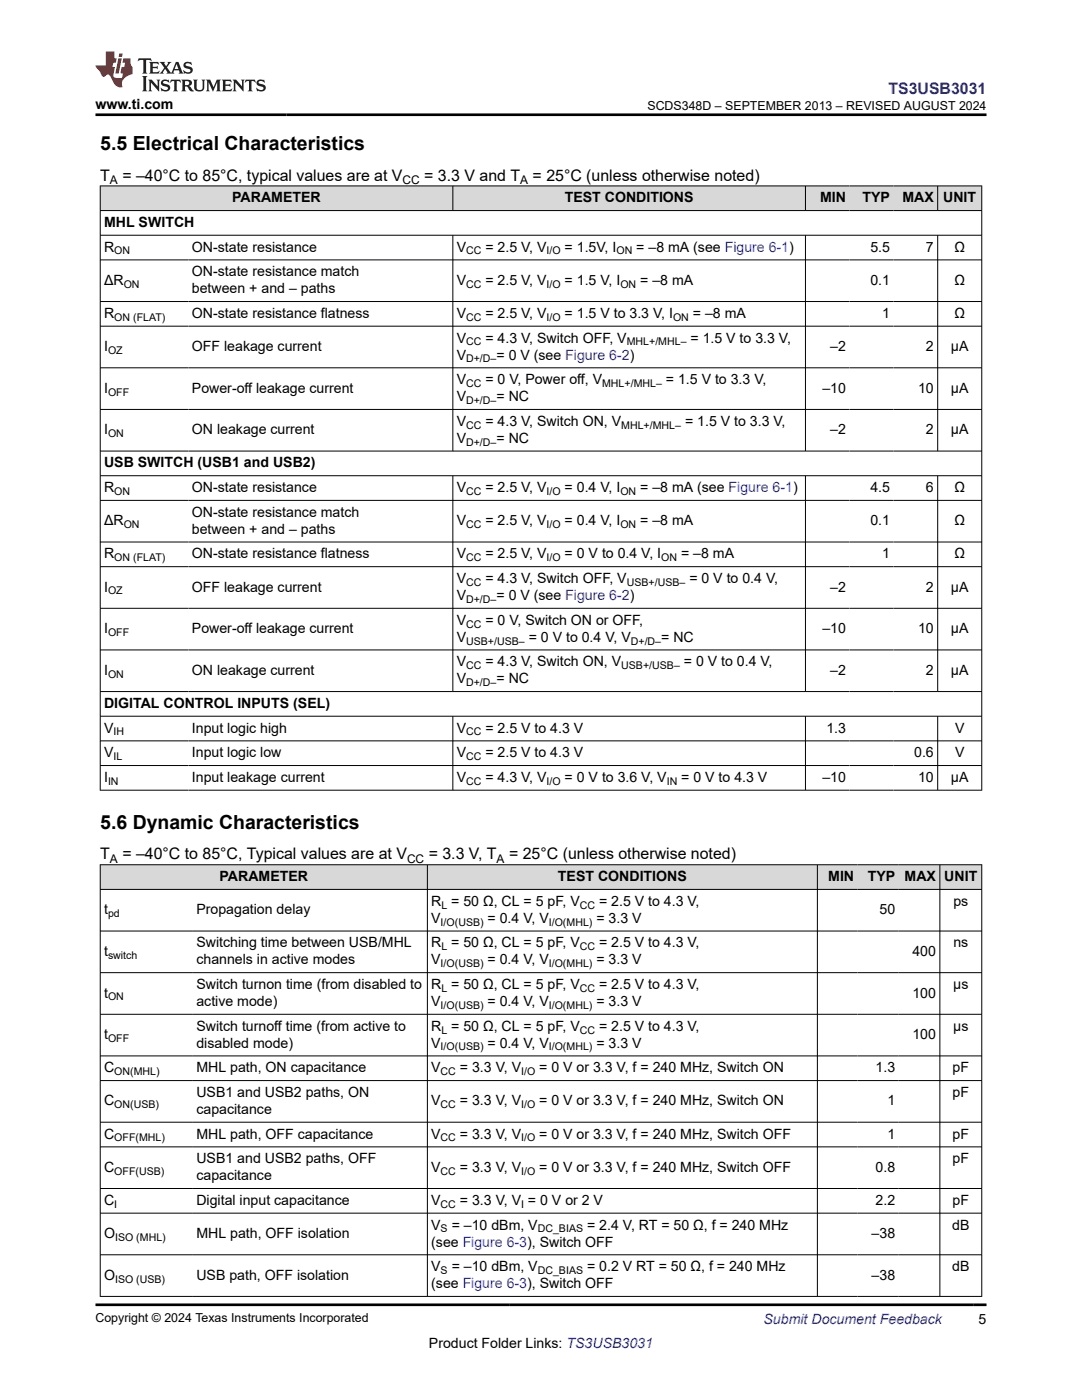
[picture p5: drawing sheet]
<svg xmlns="http://www.w3.org/2000/svg" width="216mm" height="279mm" viewBox="0 0 216 279" stroke-linecap="round" stroke-linejoin="round" font-family="sans-serif">
<defs><g id="words">
<g font-size="3.9">
<text x="20" y="29.9">5.5 Electrical Characteristics</text>
<text x="20" y="165.4">5.6 Dynamic Characteristics</text>
</g>
<text font-size="3.2" fill="#00f" x="177.3" y="18.7">TS3USB3031</text>
<g font-size="3.2">
<text x="20" y="36.1">T</text>
<text x="24.4" y="36.1">= –40°C to 85°C, typical values are at V</text>
<text x="84.7" y="36.1">= 3.3 V and T</text>
<text x="106.3" y="36.1">= 25°C (unless otherwise noted)</text>
<text x="20" y="171.5">T</text>
<text x="24.4" y="171.5">= –40°C to 85°C, Typical values are at V</text>
<text x="85.5" y="171.5">= 3.3 V, T</text>
<text x="101.6" y="171.5">= 25°C (unless otherwise noted)</text>
</g>
<g font-size="2.8">
<text x="19" y="21.8">www.ti.com</text>
<text x="46.3" y="40.4">PARAMETER</text>
<text x="112.7" y="40.4">TEST CONDITIONS</text>
<text x="163.6" y="40.4">MIN</text>
<text x="172.1" y="40.4">TYP</text>
<text x="180.1" y="40.4">MAX</text>
<text x="188.2" y="40.4">UNIT</text>
<text x="20.8" y="45.3">MHL SWITCH</text>
<text x="20.8" y="50.2">R</text>
<text x="38.3" y="50.2">ON-state resistance</text>
<text x="91.1" y="50.2">V</text>
<text x="96.9" y="50.2">= 2.5 V, V</text>
<text x="112.7" y="50.2">= 1.5V, I</text>
<text x="127" y="50.2">= –8 mA (see Figure 6-1)</text>
<text x="173.7" y="50.2">5.5</text>
<text x="184.8" y="50.2">7</text>
<text x="190.4" y="50.2">Ω</text>
<text x="20.8" y="56.8">ΔR</text>
<text x="38.3" y="55.1">ON-state resistance match</text>
<text x="38.3" y="58.5">between + and – paths</text>
<text x="91.1" y="56.8">V</text>
<text x="96.9" y="56.8">= 2.5 V, V</text>
<text x="112.7" y="56.8">= 1.5 V, I</text>
<text x="127.7" y="56.8">= –8 mA</text>
<text x="173.7" y="56.8">0.1</text>
<text x="190.4" y="56.8">Ω</text>
<text x="20.8" y="63.4">R</text>
<text x="38.3" y="63.4">ON-state resistance flatness</text>
<text x="91.1" y="63.4">V</text>
<text x="96.9" y="63.4">= 2.5 V, V</text>
<text x="112.7" y="63.4">= 1.5 V to 3.3 V, I</text>
<text x="138.3" y="63.4">= –8 mA</text>
<text x="176" y="63.4">1</text>
<text x="190.4" y="63.4">Ω</text>
<text x="20.8" y="70.1">I</text>
<text x="38.3" y="70.1">OFF leakage current</text>
<text x="91.1" y="68.4">V</text>
<text x="91.1" y="71.8">V</text>
<text x="96.9" y="68.4">= 4.3 V, Switch OFF, V</text>
<text x="99.1" y="71.8">= 0 V (see Figure 6-2)</text>
<text x="137.8" y="68.4">= 1.5 V to 3.3 V,</text>
<text x="165.7" y="70.1">–2</text>
<text x="184.8" y="70.1">2</text>
<text x="189.7" y="70.1">µA</text>
<text x="91.1" y="76.7">V</text>
<text x="96.9" y="76.7">= 0 V, Power off, V</text>
<text x="132.9" y="76.7">= 1.5 V to 3.3 V,</text>
<text x="20.8" y="78.4">I</text>
<text x="38.3" y="78.4">Power-off leakage current</text>
<text x="91.1" y="80.1">V</text>
<text x="99.1" y="80.1">= NC</text>
<text x="164.1" y="78.4">–10</text>
<text x="183.2" y="78.4">10</text>
<text x="189.7" y="78.4">µA</text>
<text x="20.8" y="86.7">I</text>
<text x="38.3" y="86.7">ON leakage current</text>
<text x="91.1" y="85">V</text>
<text x="91.1" y="88.4">V</text>
<text x="96.9" y="85">= 4.3 V, Switch ON, V</text>
<text x="99.1" y="88.4">= NC</text>
<text x="136.7" y="85">= 1.5 V to 3.3 V,</text>
<text x="165.7" y="86.7">–2</text>
<text x="184.8" y="86.7">2</text>
<text x="189.7" y="86.7">µA</text>
<text x="20.8" y="93.3">USB SWITCH (USB1 and USB2)</text>
<text x="20.8" y="98.2">R</text>
<text x="38.3" y="98.2">ON-state resistance</text>
<text x="91.1" y="98.2">V</text>
<text x="96.9" y="98.2">= 2.5 V, V</text>
<text x="112.7" y="98.2">= 0.4 V, I</text>
<text x="127.7" y="98.2">= –8 mA (see Figure 6-1)</text>
<text x="173.7" y="98.2">4.5</text>
<text x="184.8" y="98.2">6</text>
<text x="190.4" y="98.2">Ω</text>
<text x="20.8" y="104.8">ΔR</text>
<text x="38.3" y="103.1">ON-state resistance match</text>
<text x="38.3" y="106.5">between + and – paths</text>
<text x="91.1" y="104.8">V</text>
<text x="96.9" y="104.8">= 2.5 V, V</text>
<text x="112.7" y="104.8">= 0.4 V, I</text>
<text x="127.7" y="104.8">= –8 mA</text>
<text x="173.7" y="104.8">0.1</text>
<text x="190.4" y="104.8">Ω</text>
<text x="20.8" y="111.4">R</text>
<text x="38.3" y="111.4">ON-state resistance flatness</text>
<text x="91.1" y="111.4">V</text>
<text x="96.9" y="111.4">= 2.5 V, V</text>
<text x="112.7" y="111.4">= 0 V to 0.4 V, I</text>
<text x="135.9" y="111.4">= –8 mA</text>
<text x="176" y="111.4">1</text>
<text x="190.4" y="111.4">Ω</text>
<text x="20.8" y="118.1">I</text>
<text x="38.3" y="118.1">OFF leakage current</text>
<text x="91.1" y="119.8">V</text>
<text x="91.1" y="116.4">V</text>
<text x="96.9" y="116.4">= 4.3 V, Switch OFF, V</text>
<text x="99.1" y="119.8">= 0 V (see Figure 6-2)</text>
<text x="137.5" y="116.4">= 0 V to 0.4 V,</text>
<text x="165.7" y="118.1">–2</text>
<text x="184.8" y="118.1">2</text>
<text x="189.7" y="118.1">µA</text>
<text x="91.1" y="124.7">V</text>
<text x="96.9" y="124.7">= 0 V, Switch ON or OFF,</text>
<text x="20.8" y="126.4">I</text>
<text x="38.3" y="126.4">Power-off leakage current</text>
<text x="91.1" y="128.1">V</text>
<text x="105.5" y="128.1">= 0 V to 0.4 V, V</text>
<text x="131.9" y="128.1">= NC</text>
<text x="164.1" y="126.4">–10</text>
<text x="183.2" y="126.4">10</text>
<text x="189.7" y="126.4">µA</text>
<text x="20.8" y="134.7">I</text>
<text x="38.3" y="134.7">ON leakage current</text>
<text x="91.1" y="136.4">V</text>
<text x="91.1" y="133">V</text>
<text x="96.9" y="133">= 4.3 V, Switch ON, V</text>
<text x="99.1" y="136.4">= NC</text>
<text x="136.5" y="133">= 0 V to 0.4 V,</text>
<text x="165.7" y="134.7">–2</text>
<text x="184.8" y="134.7">2</text>
<text x="189.7" y="134.7">µA</text>
<text x="20.8" y="141.3">DIGITAL CONTROL INPUTS (SEL)</text>
<text x="20.8" y="146.2">V</text>
<text x="38.3" y="146.2">Input logic high</text>
<text x="91.1" y="146.2">V</text>
<text x="96.9" y="146.2">= 2.5 V to 4.3 V</text>
<text x="164.9" y="146.2">1.3</text>
<text x="190.6" y="146.2">V</text>
<text x="20.8" y="151.1">V</text>
<text x="38.3" y="151.1">Input logic low</text>
<text x="91.1" y="151.1">V</text>
<text x="96.9" y="151.1">= 2.5 V to 4.3 V</text>
<text x="182.4" y="151.1">0.6</text>
<text x="190.6" y="151.1">V</text>
<text x="20.8" y="156.1">I</text>
<text x="38.3" y="156.1">Input leakage current</text>
<text x="91.1" y="156.1">V</text>
<text x="96.9" y="156.1">= 4.3 V, V</text>
<text x="112.7" y="156.1">= 0 V to 3.6 V, V</text>
<text x="135.9" y="156.1">= 0 V to 4.3 V</text>
<text x="164.1" y="156.1">–10</text>
<text x="183.2" y="156.1">10</text>
<text x="189.7" y="156.1">µA</text>
<text x="43.8" y="175.9">PARAMETER</text>
<text x="111.3" y="175.9">TEST CONDITIONS</text>
<text x="165.3" y="175.9">MIN</text>
<text x="173.1" y="175.9">TYP</text>
<text x="180.5" y="175.9">MAX</text>
<text x="188.4" y="175.9">UNIT</text>
<text x="20.8" y="182.5">t</text>
<text x="39.2" y="182.5">Propagation delay</text>
<text x="86" y="180.8">R = 50 Ω, CL = 5 pF, V</text>
<text x="86" y="184.2">V</text>
<text x="97.3" y="184.2">= 0.4 V, V</text>
<text x="119" y="184.2">= 3.3 V</text>
<text x="119.5" y="180.8">= 2.5 V to 4.3 V,</text>
<text x="175.5" y="182.5">50</text>
<text x="190.2" y="180.8">ps</text>
<text x="20.8" y="190.8">t</text>
<text x="39.2" y="189.1">Switching time between USB/MHL</text>
<text x="86" y="189.1">R = 50 Ω, CL = 5 pF, V</text>
<text x="119.5" y="189.1">= 2.5 V to 4.3 V,</text>
<text x="182.1" y="190.8">400</text>
<text x="190.2" y="189.1">ns</text>
<text x="39.2" y="192.5">channels in active modes</text>
<text x="39.2" y="197.4">Switch turnon time (from disabled to</text>
<text x="86" y="197.4">R = 50 Ω, CL = 5 pF, V</text>
<text x="86" y="192.5">V</text>
<text x="97.3" y="192.5">= 0.4 V, V</text>
<text x="119" y="192.5">= 3.3 V</text>
<text x="119.5" y="197.4">= 2.5 V to 4.3 V,</text>
<text x="190.2" y="197.4">µs</text>
<text x="20.8" y="199.1">t</text>
<text x="39.2" y="200.8">active mode)</text>
<text x="86" y="200.8">V</text>
<text x="97.3" y="200.8">= 0.4 V, V</text>
<text x="119" y="200.8">= 3.3 V</text>
<text x="182.1" y="199.1">100</text>
<text x="20.8" y="207.4">t</text>
<text x="39.2" y="205.7">Switch turnoff time (from active to</text>
<text x="39.2" y="209.1">disabled mode)</text>
<text x="86" y="205.7">R = 50 Ω, CL = 5 pF, V</text>
<text x="86" y="209.1">V</text>
<text x="97.3" y="209.1">= 0.4 V, V</text>
<text x="119" y="209.1">= 3.3 V</text>
<text x="119.5" y="205.7">= 2.5 V to 4.3 V,</text>
<text x="182.1" y="207.4">100</text>
<text x="190.2" y="205.7">µs</text>
<text x="20.8" y="214">C</text>
<text x="39.2" y="214">MHL path, ON capacitance</text>
<text x="86" y="214">V</text>
<text x="91.8" y="214">= 3.3 V, V</text>
<text x="107.6" y="214">= 0 V or 3.3 V, f = 240 MHz, Switch ON</text>
<text x="174.7" y="214">1.3</text>
<text x="190.1" y="214">pF</text>
<text x="20.8" y="220.6">C</text>
<text x="39.2" y="218.9">USB1 and USB2 paths, ON</text>
<text x="86" y="220.6">V</text>
<text x="91.8" y="220.6">= 3.3 V, V</text>
<text x="107.6" y="220.6">= 0 V or 3.3 V, f = 240 MHz, Switch ON</text>
<text x="177.1" y="220.6">1</text>
<text x="190.1" y="218.9">pF</text>
<text x="20.8" y="227.2">C</text>
<text x="39.2" y="222.3">capacitance</text>
<text x="39.2" y="227.2">MHL path, OFF capacitance</text>
<text x="86" y="227.2">V</text>
<text x="91.8" y="227.2">= 3.3 V, V</text>
<text x="107.6" y="227.2">= 0 V or 3.3 V, f = 240 MHz, Switch OFF</text>
<text x="177.1" y="227.2">1</text>
<text x="190.1" y="227.2">pF</text>
<text x="20.8" y="233.8">C</text>
<text x="39.2" y="232.2">USB1 and USB2 paths, OFF</text>
<text x="86" y="233.8">V</text>
<text x="91.8" y="233.8">= 3.3 V, V</text>
<text x="107.6" y="233.8">= 0 V or 3.3 V, f = 240 MHz, Switch OFF</text>
<text x="174.7" y="233.8">0.8</text>
<text x="190.1" y="232.2">pF</text>
<text x="39.2" y="235.5">capacitance</text>
<text x="20.8" y="240.5">C</text>
<text x="39.2" y="240.5">Digital input capacitance</text>
<text x="86" y="240.5">V</text>
<text x="86" y="245.4">V</text>
<text x="90.1" y="245.4">= –10 dBm, V</text>
<text x="91.8" y="240.5">= 3.3 V, V = 0 V or 2 V</text>
<text x="117.1" y="245.4">= 2.4 V, RT = 50 Ω, f = 240 MHz</text>
<text x="174.7" y="240.5">2.2</text>
<text x="190" y="245.4">dB</text>
<text x="190.1" y="240.5">pF</text>
<text x="20.8" y="247.1">O</text>
<text x="39.2" y="247.1">MHL path, OFF isolation</text>
<text x="86" y="248.8">(see Figure 6-3), Switch OFF</text>
<text x="173.9" y="247.1">–38</text>
<text x="20.8" y="255.4">O</text>
<text x="39.2" y="255.4">USB path, OFF isolation</text>
<text x="86" y="257.1">(see Figure 6-3), Switch OFF</text>
<text x="86" y="253.7">V</text>
<text x="90.1" y="253.7">= –10 dBm, V</text>
<text x="117.1" y="253.7">= 0.2 V RT = 50 Ω, f = 240 MHz</text>
<text x="173.9" y="255.4">–38</text>
<text x="190" y="253.7">dB</text>
<text x="85.6" y="269">Product Folder Links: TS3USB3031</text>
<text x="195.3" y="264.2">5</text>
</g>
<text font-size="2.8" fill="#00f" x="152.4" y="264.2">Submit Document Feedback</text>
<g font-size="2.5">
<text x="129.2" y="21.9">SCDS348D – SEPTEMBER 2013 – REVISED AUGUST 2024</text>
<text x="19" y="263.9">Copyright © 2024 Texas Instruments Incorporated</text>
</g>
<g font-size="2.4">
<text x="21.9" y="36.7">A</text>
<text x="80.3" y="36.7">CC</text>
<text x="103.8" y="36.7">A</text>
<text x="21.9" y="172.2">A</text>
<text x="81.2" y="172.2">CC</text>
<text x="99.1" y="172.2">A</text>
</g>
<g font-size="2.1">
<text x="22.8" y="50.8">ON</text>
<text x="93" y="50.8">CC</text>
<text x="109.1" y="50.8">I/O</text>
<text x="123" y="50.8">ON</text>
<text x="24.7" y="57.4">ON</text>
<text x="93" y="57.4">CC</text>
<text x="109.1" y="57.4">I/O</text>
<text x="123.8" y="57.4">ON</text>
<text x="22.8" y="64">ON (FLAT)</text>
<text x="93" y="64">CC</text>
<text x="109.1" y="64">I/O</text>
<text x="134.3" y="64">ON</text>
<text x="21.6" y="70.6">OZ</text>
<text x="93" y="68.9">CC</text>
<text x="125.1" y="68.9">MHL+/MHL–</text>
<text x="93" y="77.2">CC</text>
<text x="93" y="72.3">D+/D–</text>
<text x="120.1" y="77.2">MHL+/MHL–</text>
<text x="21.6" y="78.9">OFF</text>
<text x="93" y="80.6">D+/D–</text>
<text x="21.6" y="87.2">ON</text>
<text x="93" y="85.6">CC</text>
<text x="93" y="88.9">D+/D–</text>
<text x="124" y="85.6">MHL+/MHL–</text>
<text x="22.8" y="98.8">ON</text>
<text x="93" y="98.8">CC</text>
<text x="109.1" y="98.8">I/O</text>
<text x="123.8" y="98.8">ON</text>
<text x="24.7" y="105.4">ON</text>
<text x="93" y="105.4">CC</text>
<text x="109.1" y="105.4">I/O</text>
<text x="123.8" y="105.4">ON</text>
<text x="22.8" y="112">ON (FLAT)</text>
<text x="93" y="112">CC</text>
<text x="109.1" y="112">I/O</text>
<text x="131.9" y="112">ON</text>
<text x="21.6" y="118.6">OZ</text>
<text x="93" y="116.9">CC</text>
<text x="125.1" y="116.9">USB+/USB–</text>
<text x="93" y="120.3">D+/D–</text>
<text x="93" y="125.2">CC</text>
<text x="21.6" y="126.9">OFF</text>
<text x="93" y="128.6">USB+/USB–</text>
<text x="125.9" y="128.6">D+/D–</text>
<text x="21.6" y="135.2">ON</text>
<text x="93" y="136.9">D+/D–</text>
<text x="93" y="133.5">CC</text>
<text x="124" y="133.5">USB+/USB–</text>
<text x="22.6" y="146.8">IH</text>
<text x="93" y="146.8">CC</text>
<text x="22.6" y="151.7">IL</text>
<text x="93" y="151.7">CC</text>
<text x="21.6" y="156.6">IN</text>
<text x="93" y="156.6">CC</text>
<text x="109.1" y="156.6">I/O</text>
<text x="133" y="156.6">IN</text>
<text x="21.6" y="183">pd</text>
<text x="87.9" y="184.7">I/O(USB)</text>
<text x="88.1" y="181.3">L</text>
<text x="109.5" y="184.7">I/O(MHL)</text>
<text x="115.7" y="181.3">CC</text>
<text x="21.6" y="191.3">switch</text>
<text x="88.1" y="189.6">L</text>
<text x="115.7" y="189.6">CC</text>
<text x="87.9" y="193">I/O(USB)</text>
<text x="88.1" y="198">L</text>
<text x="109.5" y="193">I/O(MHL)</text>
<text x="115.7" y="198">CC</text>
<text x="21.6" y="199.6">ON</text>
<text x="87.9" y="201.3">I/O(USB)</text>
<text x="109.5" y="201.3">I/O(MHL)</text>
<text x="21.6" y="208">OFF</text>
<text x="87.9" y="209.6">I/O(USB)</text>
<text x="88.1" y="206.3">L</text>
<text x="109.5" y="209.6">I/O(MHL)</text>
<text x="115.7" y="206.3">CC</text>
<text x="22.8" y="214.6">ON(MHL)</text>
<text x="87.9" y="214.6">CC</text>
<text x="104" y="214.6">I/O</text>
<text x="22.8" y="221.2">ON(USB)</text>
<text x="87.9" y="221.2">CC</text>
<text x="104" y="221.2">I/O</text>
<text x="22.8" y="227.8">OFF(MHL)</text>
<text x="87.9" y="227.8">CC</text>
<text x="104" y="227.8">I/O</text>
<text x="22.8" y="234.4">OFF(USB)</text>
<text x="87.9" y="234.4">CC</text>
<text x="104" y="234.4">I/O</text>
<text x="22.8" y="241">I</text>
<text x="87.9" y="241">CC</text>
<text x="87.9" y="245.9">S</text>
<text x="104" y="241">I</text>
<text x="107.3" y="245.9">DC_BIAS</text>
<text x="23" y="247.6">ISO (MHL)</text>
<text x="23" y="256">ISO (USB)</text>
<text x="87.9" y="254.3">S</text>
<text x="107.3" y="254.3">DC_BIAS</text>
</g>
</g></defs>
<g fill="#d8d8d8">
<path d="M20 37.1h175.9v4.9h-175.9z" fill-rule="evenodd"/>
<path d="M20.1 37.2h70.2v4.8h-70.2z" fill-rule="evenodd"/>
<path d="M90.4 37.2h70.3v4.8h-70.3z" fill-rule="evenodd"/>
<path d="M160.8 37.2h8.7v4.8h-8.7z" fill-rule="evenodd"/>
<path d="M169.5 37.2h8.8v4.8h-8.8z" fill-rule="evenodd"/>
<path d="M178.3 37.2h8.7v4.8h-8.7z" fill-rule="evenodd"/>
<path d="M187.2 37.2h8.6v4.8h-8.6z" fill-rule="evenodd"/>
</g>
<g fill="none" stroke="#000" stroke-width=".2">
<path d="M19.9 37.1h176.1M20 37v120.8M90.4 37v5.1M160.7 37v5.1M187.1 37v5.1M195.9 37v120.8M19.9 42h176.1M19.9 46.9h176.1M19.9 51.9h176.1M90.4 46.9v43.2M160.7 46.9v43.2M187.1 46.9v43.2"/>
<path d="M19.9 60.2h176.1M19.9 65.1h176.1M19.9 73.4h176.1M19.9 81.7h176.1M19.9 90h176.1M19.9 94.9h176.1M19.9 99.9h176.1M90.4 94.9v43.2M160.7 94.9v43.2M187.1 94.9v43.2M19.9 108.2h176.1M19.9 113.1h176.1"/>
<path d="M19.9 121.4h176.1M19.9 129.7h176.1M19.9 138h176.1M19.9 142.9h176.1M19.9 147.9h176.1M19.9 152.8h176.1M19.9 157.7h176.1M90.4 142.9v14.9M160.7 142.9v14.9M187.1 142.9v14.9"/>
</g>
<g fill="#d8d8d8">
<path d="M20 172.6h175.9v4.9h-175.9z" fill-rule="evenodd"/>
<path d="M20.1 172.6h65.1v4.8h-65.1z" fill-rule="evenodd"/>
<path d="M85.3 172.6h77.7v4.8h-77.7z" fill-rule="evenodd"/>
<path d="M163.2 172.6h7.9v4.8h-7.9z" fill-rule="evenodd"/>
<path d="M171.1 172.6h8.2v4.8h-8.2z" fill-rule="evenodd"/>
<path d="M179.3 172.6h8.2v4.8h-8.2z" fill-rule="evenodd"/>
<path d="M187.6 172.6h8.2v4.8h-8.2z" fill-rule="evenodd"/>
</g>
<g fill="none" stroke="#000" stroke-width=".2">
<path d="M19.9 172.6h176.1M19.9 177.5h176.1M20 172.5v86.3M85.3 172.5v86.3M163.1 172.5v86.3M187.5 172.5v86.3M195.9 172.5v86.3M19.9 185.8h176.1M19.9 194.1h176.1M19.9 202.4h176.1M19.9 210.7h176.1M19.9 215.7h176.1"/>
<path d="M19.9 224h176.1M19.9 228.9h176.1M19.9 237.2h176.1M19.9 242.1h176.1M19.9 250.4h176.1M19.9 258.7h176.1"/>
</g>
<path d="M27.7 11.6l-.2 .6 .5-.2h.6v.1v2.2l-.2 .4h1l-.2-.4v-2.2v-.1h.5l.5 .2-.1-.6zM29.8 12.4l.2 .3v1.6l-.2 .4h1.9l.1-.6a1.08 1.08 0 0 1-1.3 .2v-.7h.6l.4 .2v-.7l-.4 .2h-.6v-.5l.2-.2a1 1 0 0 1 1 .3l-.1-.5zM31.8 12.4l1 1.1-1 1.2h.9l-.2-.2 .4-.8 .5 .8-.2 .2h1.6l-.2-.2 .1-.5h1l.1 .5-.1 .2h.9l-.2-.4-.8-1.9h-.5l-1 2.1-.8-1.1 .9-1h-.8l.2 .2-.5 .6-.3-.6 .1-.2zM35.2 12.8l.4 1h-.8zM36.8 12.5a.65 .65 0 0 0-.2 .7 .65 .65 0 0 0 .6 .5l.7 .1 .1 .3a.79 .79 0 0 1-.7 .4 .79 .79 0 0 1-.7-.5l.1 .7 .2-.1a.93 .93 0 0 0 1.1 0 .93 .93 0 0 0 .4-.9 1.46 1.46 0 0 0-1.2-.6l-.1-.3a1.09 1.09 0 0 1 1.2 .2l-.2-.6-.1 .1-.6-.2zM28.4 15.2l.2 .4v2.2l-.2 .4h1l-.2-.4v-2.2l.2-.4zM29.6 15.9l.2 .4v1.5l-.2 .4h.8l-.3-.4v-1.3l1.7 1.8v-2l.2-.4h-.8l.2 .2 .1 1.1-1.2-1.3zM32.3 16a.65 .65 0 0 0-.2 .8 .65 .65 0 0 0 .7 .4l.6 .2 .1 .2a.79 .79 0 0 1-.7 .4 .79 .79 0 0 1-.7-.5l.1 .7 .2-.1a.93 .93 0 0 0 1.1 .1 .93 .93 0 0 0 .4-1 1.46 1.46 0 0 0-1.2-.5l-.1-.4a1.09 1.09 0 0 1 1.2 .2l-.2-.6-.1 .1-.6-.1zM34.1 15.9l-.1 .6a.63 .63 0 0 1 .7-.3l.1 1.6-.3 .4h1l-.2-.4v-1.6a.66 .66 0 0 1 .8 .3l-.1-.6zM36.2 15.9l.2 .4v1.5l-.2 .4h.9l-.2-.2v-.7h.5l.1 .2a.79 .79 0 0 0 1.2 .6l-1-.9a.61 .61 0 0 0 .6-.6 .61 .61 0 0 0-.5-.7zM36.9 16.2h.2a.47 .47 0 0 1 .5 .1 .47 .47 0 0 1 .1 .5l-.2 .1-.6 .1zM38.5 15.9l.2 .2a2.27 2.27 0 0 0 .4 2 1.04 1.04 0 0 0 1.7-.7v-1.3l.2-.2h-.8l.2 .4v1.1a.6 .6 0 0 1-.6 .6 .6 .6 0 0 1-.6-.6v-1.1l.3-.4zM41.1 15.9l.2 .4v1.5l-.2 .4h.7l-.2-.4v-1.4l.9 1.9 .8-1.9v1.4l-.2 .4h1l-.3-.4v-1.5l.3-.4h-.8l-.7 1.5-.7-1.5zM44.3 15.9l.2 .4v1.5l-.2 .4h1.9l.1-.6a1.09 1.09 0 0 1-1.3 .2v-.7h.6l.4 .2v-.6l-.4 .2h-.6v-.6l.2-.1a1.01 1.01 0 0 1 1 .3l-.1-.6zM46.4 15.9l.3 .4v1.5l-.3 .4h.8l-.2-.4v-1.3l1.6 1.8v-2l.2-.4h-.7l.2 .2v1.1l-1.2-1.3zM49 15.9l-.1 .6a.63 .63 0 0 1 .8-.3v1.6l-.3 .4h1l-.2-.4v-1.6a.66 .66 0 0 1 .8 .3l-.1-.6zM51.4 16a.65 .65 0 0 0-.2 .8 .65 .65 0 0 0 .6 .4l.6 .2 .2 .2a.79 .79 0 0 1-.8 .4 .79 .79 0 0 1-.6-.5l.1 .7 .2-.1a.93 .93 0 0 0 1 .1 .93 .93 0 0 0 .5-1 1.46 1.46 0 0 0-1.3-.5l-.1-.4a1.09 1.09 0 0 1 1.3 .2l-.2-.6-.2 .1-.5-.1z" fill="#231f20"/>
<path d="M21.1 10.3v2.7h-2.1l.1 .4 .9 1a.95 .95 0 0 0 .9 .9 .59 .59 0 0 1 .6-.4 .59 .59 0 0 1 .5 .3l.4 .8a1.59 1.59 0 0 0 2.1 1.4 1.61 1.61 0 0 1 1-2.3l1-.3-.1-1.5a1.59 1.59 0 0 1-.4-1.7h-1.4l-.2 .9h.5l-.1 .9h-.5l-.2 .9v.3l.4 .1-.2 .9h-.6a.73 .73 0 0 1-1.1-.7l.3-1.5h-.5l.2-.9h.5l.2-.9h-.5v-1.3zM23.6 11.6l-.6 3.1h.7l.6-3.1zM23.8 10.7l-.1 .6h.7l.1-.6z" fill="#ed1c24"/>
<path d="M19 22.9h177.8M19 260.4h177.8" fill="none" stroke="#000" stroke-width=".53"/>
<use href="#words"/>
</svg>
